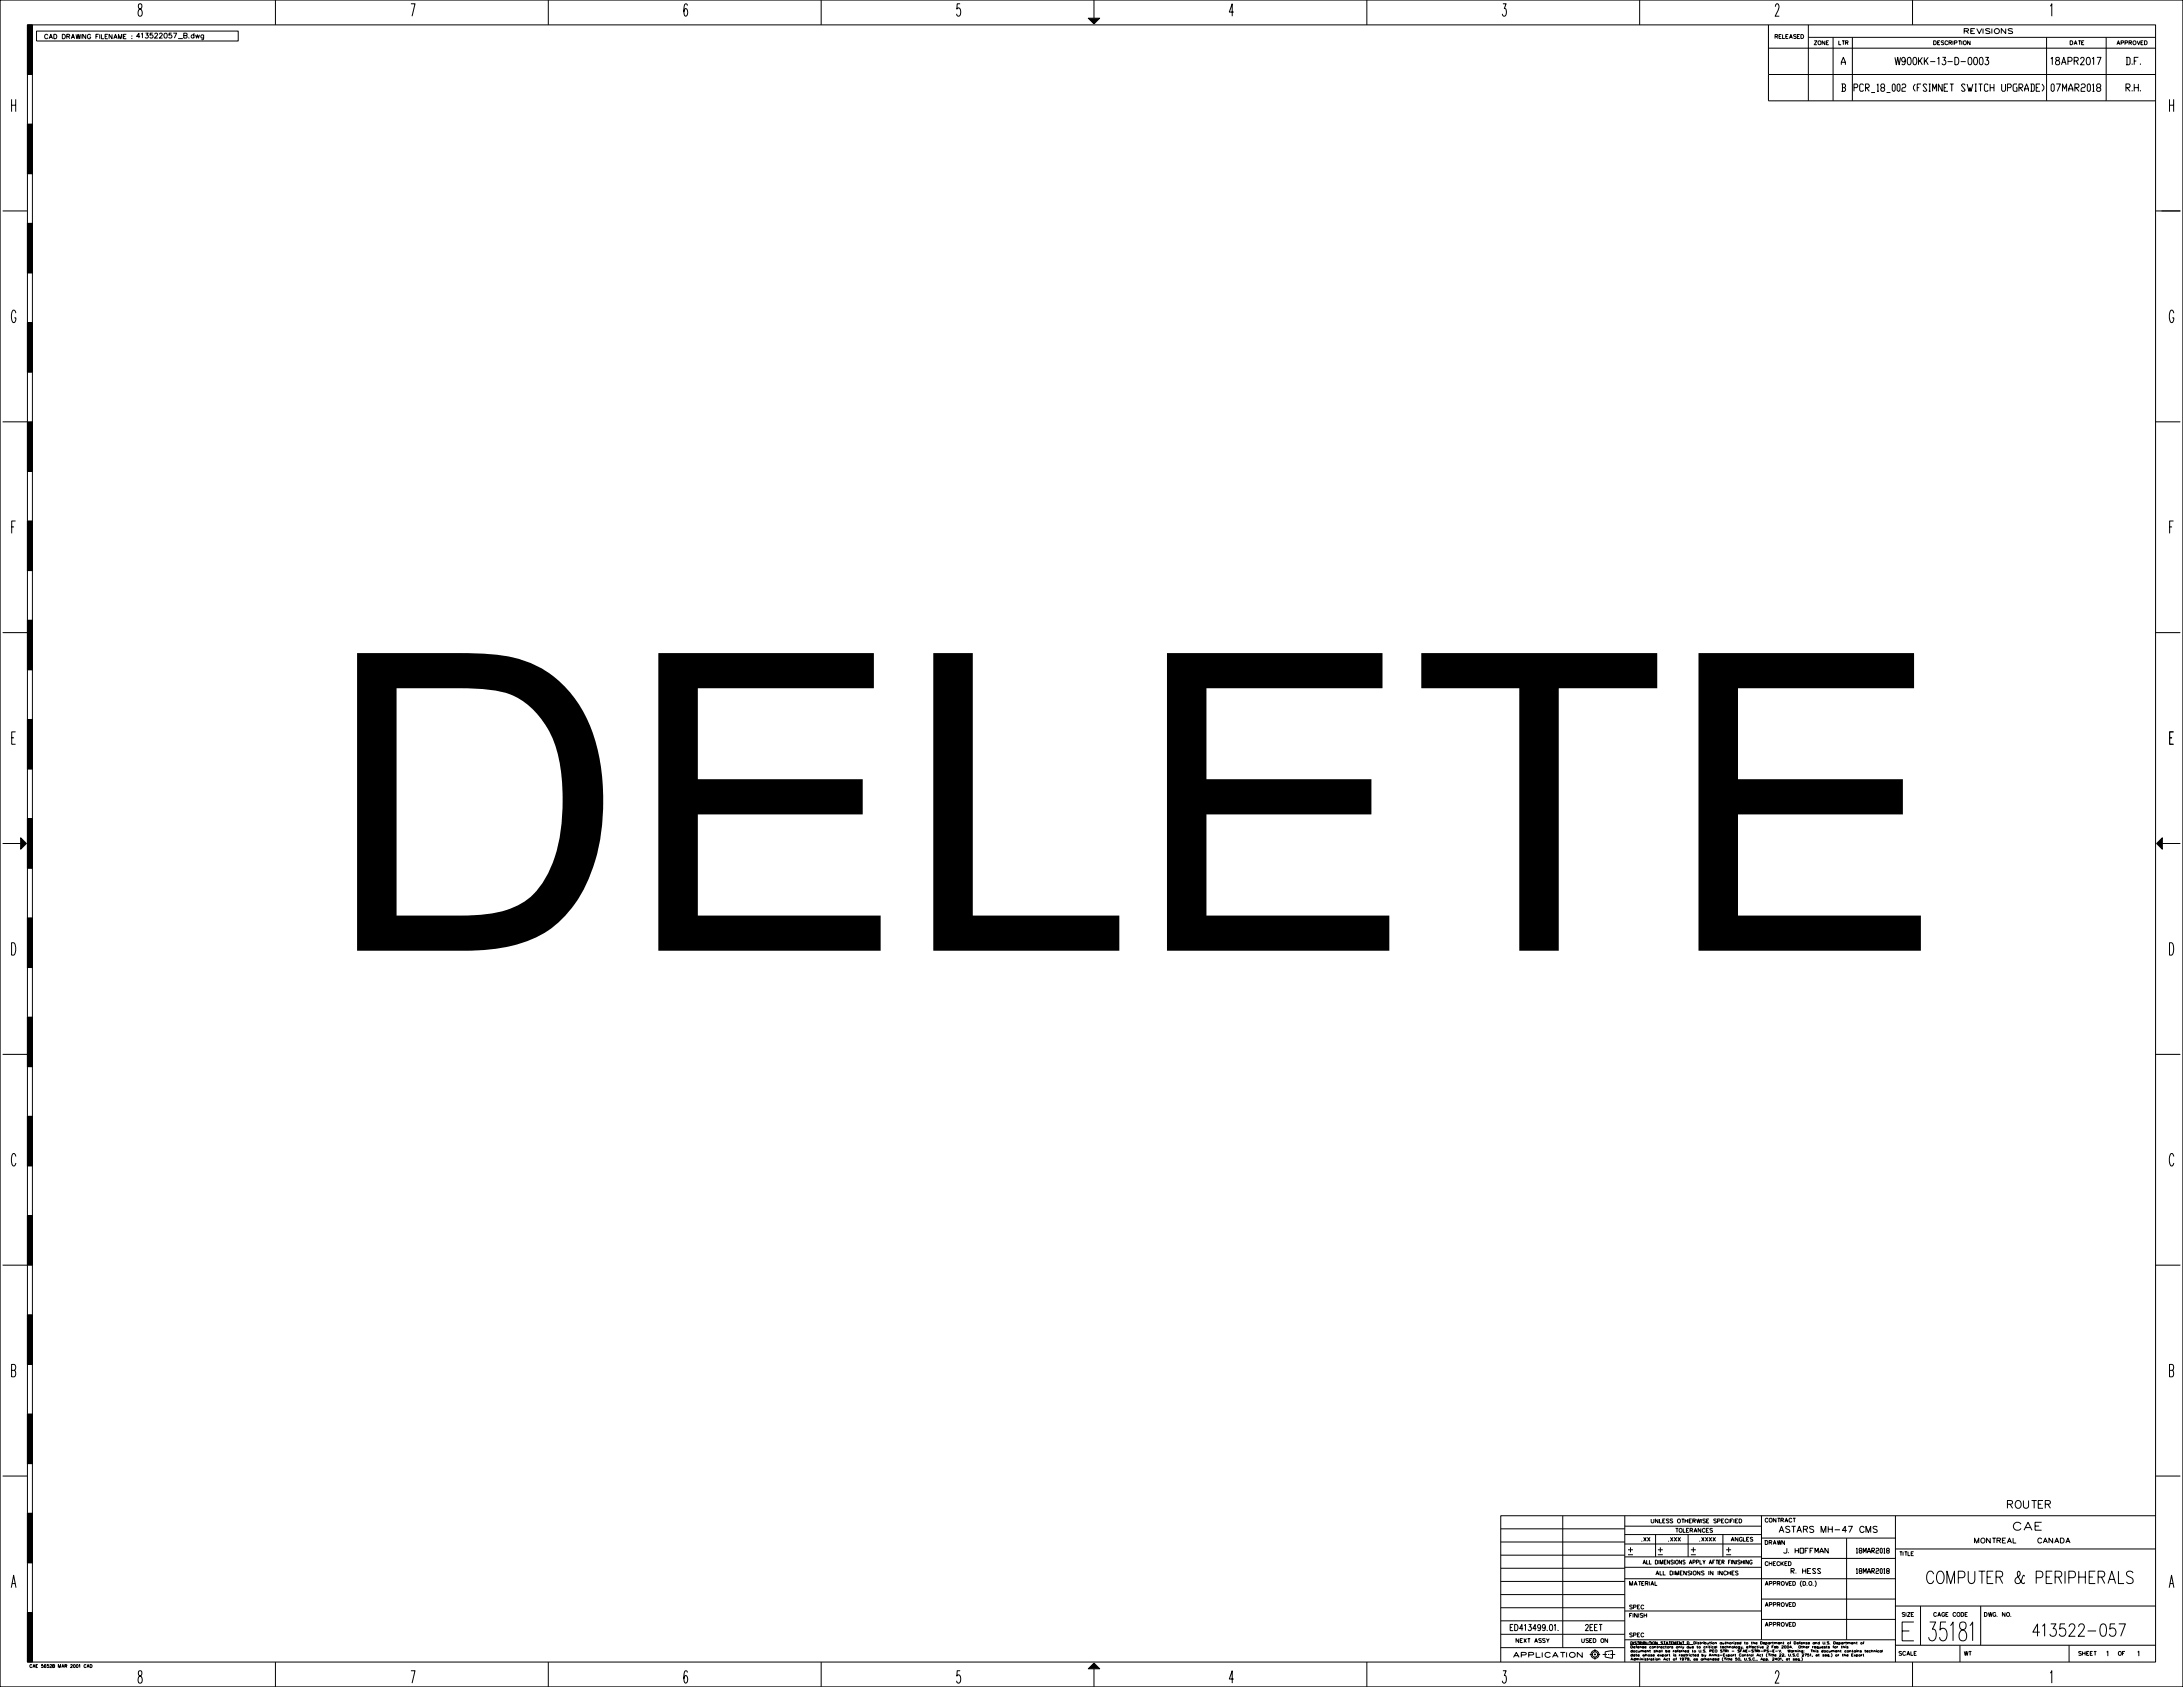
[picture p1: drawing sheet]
<svg xmlns="http://www.w3.org/2000/svg" width="1118mm" height="864mm" viewBox="0 0 1118 864" stroke-linecap="round" stroke-linejoin="round" font-family="sans-serif">
<defs><g id="words">
<g font-size="9.7">
<text x="974" y="840">E</text>
<text x="987" y="840">35181</text>
</g>
<g font-size="6.3">
<text x="71" y="8">8</text>
<text x="210" y="8">7</text>
<text x="350" y="8">6</text>
<text x="490" y="8">5</text>
<text x="629" y="8">4</text>
<text x="769" y="8">3</text>
<text x="909" y="8">2</text>
<text x="1050" y="8">1</text>
<text x="6" y="57">H</text>
<text x="1111" y="57">H</text>
<text x="6" y="165">G</text>
<text x="1111" y="165">G</text>
<text x="6" y="273">F</text>
<text x="1111" y="273">F</text>
<text x="6" y="381">E</text>
<text x="1111" y="381">E</text>
<text x="6" y="489">D</text>
<text x="1111" y="489">D</text>
<text x="6" y="597">C</text>
<text x="1111" y="597">C</text>
<text x="6" y="705">B</text>
<text x="1111" y="705">B</text>
<text x="6" y="813">A</text>
<text x="984" y="811">COMPUTER &amp; PERIPHERALS</text>
<text x="1111" y="813">A</text>
<text x="1036" y="838">413522-057</text>
<text x="71" y="862">8</text>
<text x="210" y="862">7</text>
<text x="350" y="862">6</text>
<text x="490" y="862">5</text>
<text x="629" y="862">4</text>
<text x="769" y="862">3</text>
<text x="909" y="862">2</text>
<text x="1050" y="862">1</text>
</g>
<text font-size="4.1" x="1031" y="783">CAE</text>
<text font-size="4" x="1028" y="772">ROUTER</text>
<g font-size="3.8">
<text x="943" y="33">A</text>
<text x="970" y="33">W900KK-13-D-0003</text>
<text x="1050" y="33">18APR2017</text>
<text x="1088" y="33">D.F.</text>
<text x="943" y="47">B</text>
<text x="1050" y="47">07MAR2018</text>
<text x="1088" y="47">R.H.</text>
</g>
<text font-size="3.7" x="949" y="47">PCR_18_002 (FSIMNET SWITCH UPGRADE)</text>
<g font-size="3.2">
<text x="911" y="784">ASTARS MH-47 CMS</text>
<text x="773" y="835">ED413499.01.</text>
<text x="812" y="835">2EET</text>
</g>
<g font-size="2.5">
<text x="1006" y="17">REVISIONS</text>
<text x="1011" y="790">MONTREAL</text>
<text x="1043" y="790">CANADA</text>
<text x="913" y="795">J. HOFFMAN</text>
<text x="950" y="795">18MAR2018</text>
<text x="917" y="806">R. HESS</text>
<text x="950" y="806">18MAR2018</text>
<text x="775" y="848">APPLICATION</text>
<text x="1079" y="848">1</text>
<text x="1094" y="848">1</text>
</g>
<text font-size="2.3" x="23" y="20">CAD DRAWING FILENAME :413522057_B.dwg</text>
<g font-size="2">
<text x="909" y="20">RELEASED</text>
<text x="929" y="23">ZONE</text>
<text x="941" y="23">LTR</text>
<text x="990" y="23">DESCRIPTION</text>
<text x="1060" y="23">DATE</text>
<text x="1084" y="23">APPROVED</text>
<text x="845" y="780">UNLESS OTHERWISE SPECIFIED</text>
<text x="904" y="779">CONTRACT</text>
<text x="858" y="784">TOLERANCES</text>
<text x="840" y="789">.XX</text>
<text x="854" y="789">.XXX</text>
<text x="870" y="789">.XXXX</text>
<text x="886" y="789">ANGLES</text>
<text x="904" y="791">DRAWN</text>
<text x="973" y="796">TITLE</text>
<text x="841" y="801">ALL DIMENSIONS APPLY AFTER FINISHING</text>
<text x="904" y="801">CHECKED</text>
<text x="848" y="806">ALL DIMENSIONS IN INCHES</text>
<text x="834" y="812">MATERIAL</text>
<text x="904" y="812">APPROVED (D.O.)</text>
<text x="834" y="828">FINISH</text>
<text x="834" y="824">SPEC</text>
<text x="904" y="822">APPROVED</text>
<text x="974" y="827">SIZE</text>
<text x="990" y="827">CAGE CODE</text>
<text x="1016" y="827">DWG. NO.</text>
<text x="904" y="833">APPROVED</text>
<text x="834" y="838">SPEC</text>
<text x="776" y="841">NEXT ASSY</text>
<text x="810" y="841">USED ON</text>
<text x="972" y="847">SCALE</text>
<text x="1006" y="847">WT</text>
<text x="1064" y="847">SHEET</text>
<text x="1084" y="847">OF</text>
</g>
<text font-size="1.5" x="15" y="854">CAE 5652B MAR 2001 CAD</text>
<g font-size="1.2">
<text x="835" y="842">DISTRIBUTION STATEMENT D. Distribution authorized to the Department of Defense and U.S. Department of</text>
<text x="835" y="844">Defense contractors only due to critical technology, effective 2 Feb 2004.</text>
<text x="835" y="846">document shall be referred to U.S. PEO STRI - SFAE-STRI-PS-E-V.</text>
<text x="915" y="846">Warning:</text>
<text x="921" y="844">Other requests for this</text>
<text x="927" y="846">This document contains technical</text>
<text x="835" y="850">Administration Act of 1979, as amended (Title 50, U.S.C., App. 2401, et seq.)</text>
<text x="835" y="848">data whose export is restricted by Arms-Export Control Act (Title 22, U.S.C 2751, et seq.) or the Export</text>
</g>
</g></defs>
<g fill="none" stroke="#000" stroke-width=".51">
<path d="M0 0h1118v864h-1118zM14 13h1090v838h-1090zM14 13h3v25h-3zM15 13v25M16 13v25M17 13v838M19 16h103v5h-103zM72 19h-2l1-2v3M72 17h1v3M75 17h1l-1 1a.8 .8 0 0 1 1 1 1 1 0 0 1-2 0M78 17h-1v1a.9 .9 0 0 1 1 0 .9 .9 0 0 1 0 1 .9 .9 0 0 1-1 0M79 18l1-1 1 1-2 2h2"/>
<path d="M82 18l1-1v1l-1 2h1M88 17h-1l-1 1a1 1 0 0 1 2 0 .9 .9 0 0 1 0 1 1 1 0 0 1-2 0M89 17h1l-1 3M94 18h2l-1 2h-1v-3h2l-1 1M99 18a.8 .8 0 0 0-1 0 .8 .8 0 0 0 0 1 .8 .8 0 0 0 1 0M99 17v3M141 0v13M281 0v13M420 0v13M557 9h6l-3 3zM560 0v9M700 0v13"/>
<path d="M839 0v13M905 13v39h199M926 19h178M926 13v39M938 19v33M948 19v33M979 0v13M1048 19v33M1078 19v33M905 25h199M905 38h199M14 64h3v25h-3z"/>
<path d="M15 64v25M16 64v25M1 108h13M14 114h3v26h-3zM15 114v26M16 114v26M1104 108h12M14 165h3v26h-3zM15 165v26M16 165v26M1 216h13M14 216h3v25h-3z"/>
<path d="M16 216v25M1104 216h12M14 267h3v25h-3zM15 267v25M16 267v25M14 318h3v25h-3zM16 318v25M1 324h13M1104 324h12M14 368h3v26h-3zM16 368v26M14 419h3v25h-3z"/>
<path d="M15 419v25M16 419v25M1 432h10M11 429l3 3-3 3zM1107 429v6l-3-3zM1107 432h9M14 470h3v25h-3zM16 470v25M1 540h13M14 521h3v25h-3zM15 521v25M16 521v25"/>
<path d="M1104 540h12M14 571h3v26h-3zM16 571v26M14 622h3v26h-3zM15 622v26M16 622v26M1 648h13M1104 648h12M14 673h3v25h-3zM15 673v25M16 673v25M14 724h3v25h-3z"/>
<path d="M15 724v25M16 724v25M1 756h13M1104 756h12M14 775h3v25h-3zM15 775v25M16 775v25M800 776v67M832 776v75M902 776v63M970 776v75M1104 776h-336v75"/>
<path d="M768 789h64M768 796h64M768 783h64M832 781h70M832 786h70M832 790h70M832 797h70M833 796h3M833 793h3M835 792v3M848 786v11M849 793h2"/>
<path d="M849 796h2M850 792v3M864 786v11M866 796h2M866 793h2M867 792v3M882 786v11M884 796h2M884 793h2M885 792v3M902 798h68M902 787h68"/>
<path d="M945 787v52M970 793h134M768 803h64M768 810h64M768 816h64M832 802h70M832 808h138M902 819h68M922 809v2v1M929 809l1 2-1 1M14 825h3v26h-3zM15 825v26"/>
<path d="M16 825v26M768 823h64M768 830h64M768 837h64M832 825h70M832 839h138M902 829h68M970 822h134M983 822v20M1014 822v20M141 851v13M281 851v13"/>
<path d="M420 851v13M557 854l3-3 3 3zM560 854v10M700 851v13M768 843h64M814 847h1M816 847h1M817 844v2M817 846v1M817 848v2M818 847h1M820 847h3"/>
<path d="M822 846l4-1v4l-4-1zM823 847h1M824 847h3M835 842h32M839 851v13M882 849v1M905 846l-1 1 1 1M922 849h1l-1 1M937 846l1 1-1 1M970 842h134M979 851v13M1003 842v9"/>
<path d="M1059 842v9"/>
<circle cx="85" cy="18" r="1.2"/>
<circle cx="817" cy="847" r="1.4"/>
<circle cx="817" cy="847" r="2"/>
</g>
<g fill="#000">
<path d="M557 9h6l-3 3zM11 429l3 3-3 3zM1104 432l3-3v6zM557 854l3-3 3 3z"/>
<path d="M14 13h3v25h-3z" fill-rule="evenodd"/>
<path d="M14 64h3v25h-3z" fill-rule="evenodd"/>
<path d="M14 114h3v26h-3z" fill-rule="evenodd"/>
<path d="M14 165h3v26h-3z" fill-rule="evenodd"/>
<path d="M14 216h3v25h-3z" fill-rule="evenodd"/>
<path d="M14 267h3v25h-3z" fill-rule="evenodd"/>
<path d="M14 318h3v25h-3z" fill-rule="evenodd"/>
<path d="M14 368h3v26h-3z" fill-rule="evenodd"/>
<path d="M14 419h3v25h-3z" fill-rule="evenodd"/>
<path d="M14 470h3v25h-3z" fill-rule="evenodd"/>
<path d="M183 334v153h55a71 71 0 0 0 47-14 78 78 0 0 0 24-57 89 89 0 0 0-17-61 57 57 0 0 0-46-20zM203 352h32a58 58 0 0 1 32 6 49 49 0 0 1 20 40 88 88 0 0 1-8 52 37 37 0 0 1-32 18l-44 1z" fill-rule="evenodd"/>
<path d="M337 334h110v18h-90v47h85v18h-85v52h94v18h-114z" fill-rule="evenodd"/>
<path d="M478 334h20v135h75v18h-95z" fill-rule="evenodd"/>
<path d="M597 334h111v18h-90v47h84v18h-84v52h93v18h-114z" fill-rule="evenodd"/>
<path d="M728 334h120v18h-50v135h-20v-135h-50z" fill-rule="evenodd"/>
<path d="M870 334h110v18h-90v47h84v18h-84v52h93v18h-113z" fill-rule="evenodd"/>
<path d="M14 521h3v25h-3z" fill-rule="evenodd"/>
<path d="M14 571h3v26h-3z" fill-rule="evenodd"/>
<path d="M14 622h3v26h-3z" fill-rule="evenodd"/>
<path d="M14 673h3v25h-3z" fill-rule="evenodd"/>
<path d="M14 724h3v25h-3z" fill-rule="evenodd"/>
<path d="M14 775h3v25h-3z" fill-rule="evenodd"/>
<path d="M14 825h3v26h-3z" fill-rule="evenodd"/>
</g>
<use href="#words"/>
</svg>
